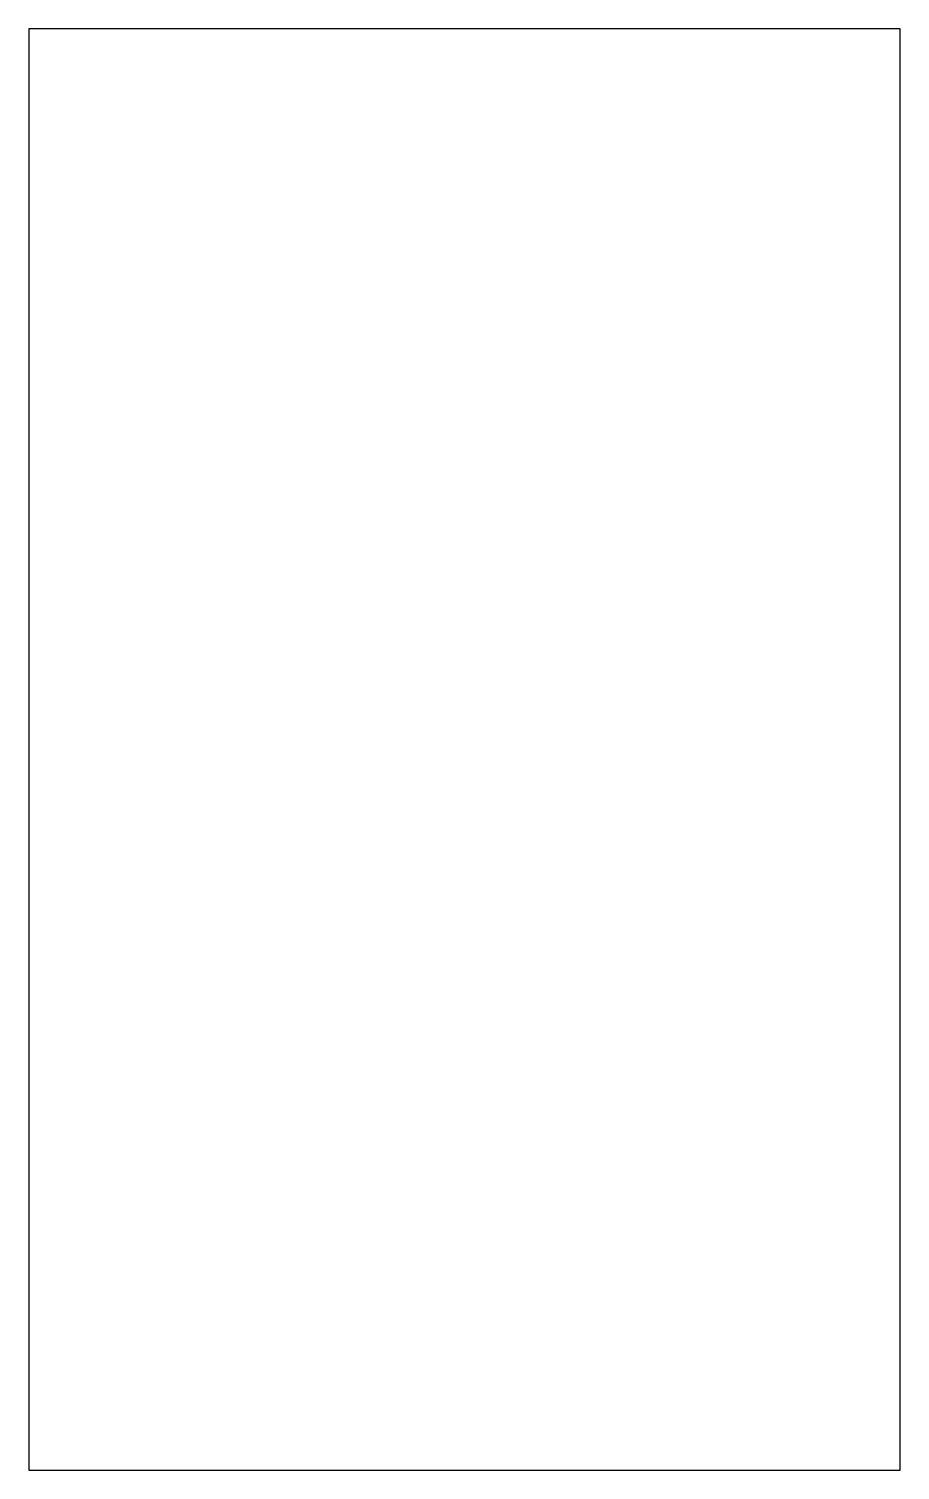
# Model space of a CAD drawing. Header units: millimetres. Extents: x 0 to 275, y 0 to 455.
import ezdxf

# ---------------------------------------------------------------- set-up
doc = ezdxf.new("R2010")
doc.units = ezdxf.units.MM
doc.layers.add('OBRYS', color=7, linetype='Continuous')

msp = doc.modelspace()

# ---------------------------------------------------------------- linework, layer by layer
at = {"layer": 'OBRYS'}
msp.add_lwpolyline([(0, 0), (275.3, 0), (275.3, 455.3), (0, 455.3)], close=True, dxfattribs=at)

doc.saveas('drawing.dxf')
